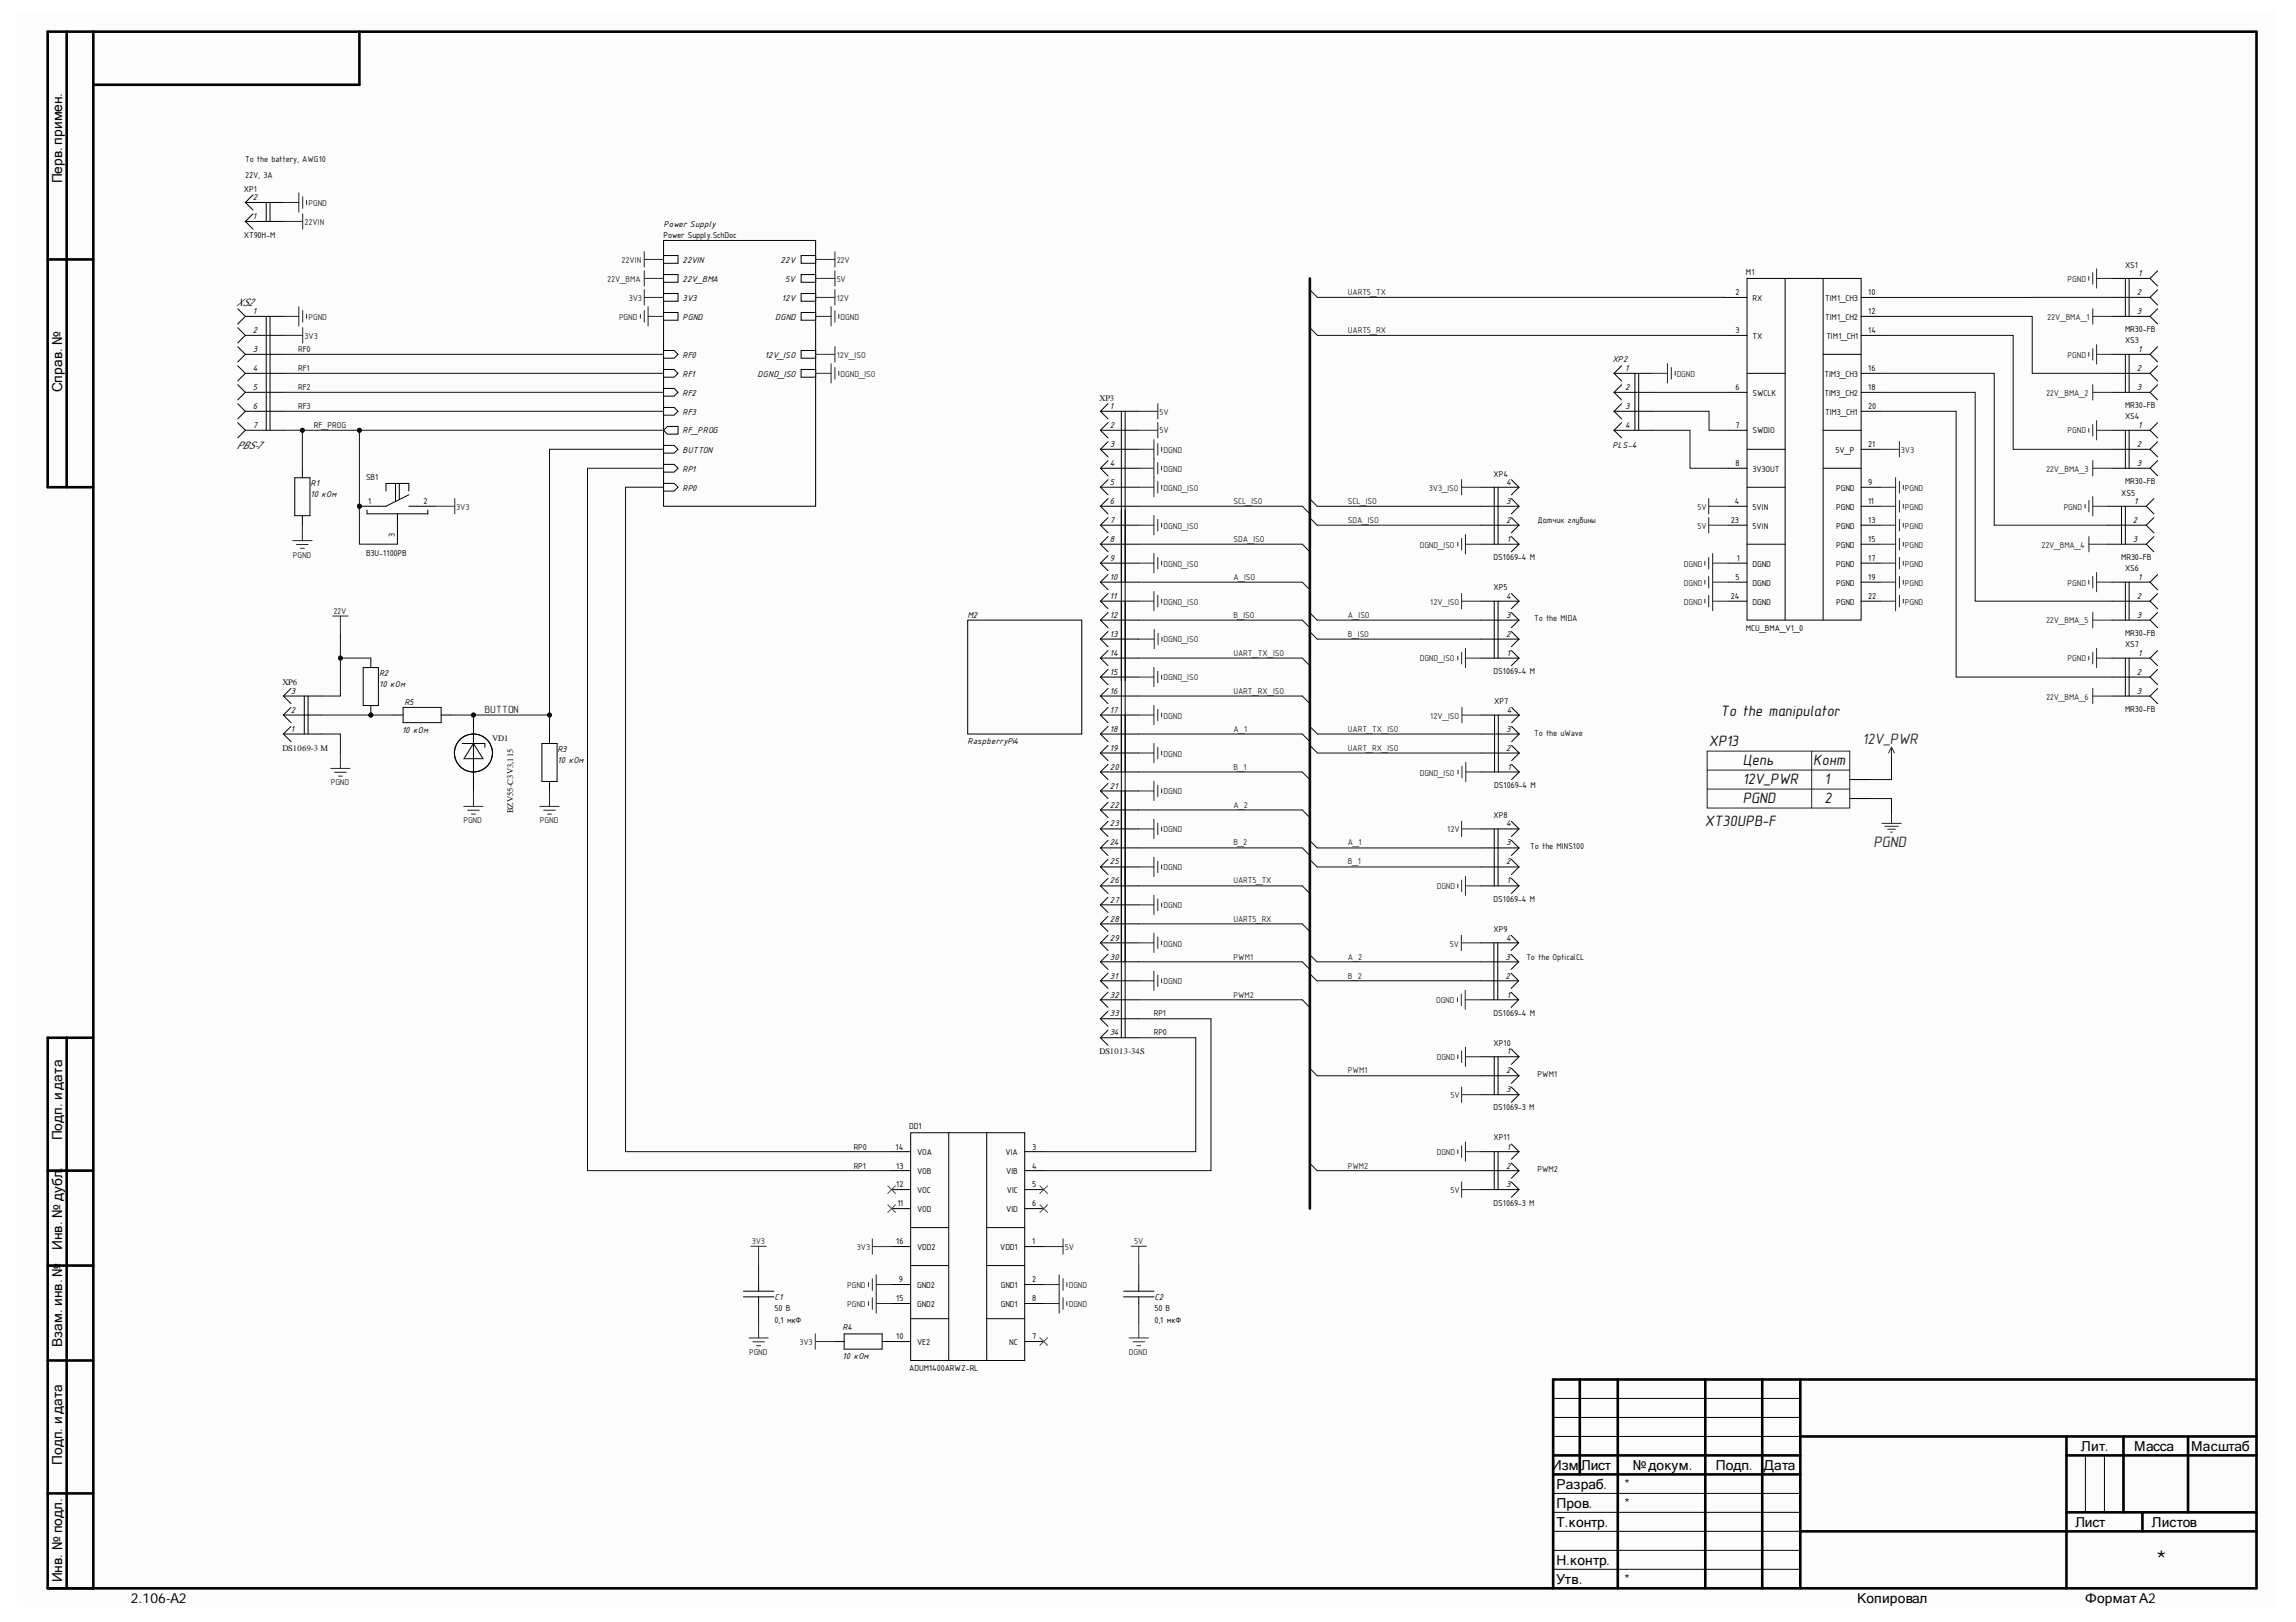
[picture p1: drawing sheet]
<svg xmlns="http://www.w3.org/2000/svg" width="297mm" height="210mm" viewBox="0 0 297 210" stroke-linecap="round" stroke-linejoin="round" font-family="sans-serif">
<defs><g id="words">
<text font-size="3.3" x="279" y="203">*</text>
<g font-size="2" fill="#0e0e0e">
<text x="222.6" y="92.7">To the manipulator</text>
<text x="221.1" y="96.6">XP13</text>
<text x="225.5" y="101.5">12V_PWR</text>
<text x="225.5" y="99">Цепь</text>
<text x="234.6" y="99">Конт</text>
<text x="236" y="101.5">1</text>
<text x="220.6" y="106.9">XT30UPB-F</text>
<text x="225.5" y="103.9">PGND</text>
<text x="236" y="103.9">2</text>
</g>
<g font-size="2" fill="#262626">
<text x="240.9" y="96.3">12V_PWR</text>
<text x="242.4" y="109.6">PGND</text>
</g>
<g font-size="1.8">
<text x="8" y="23.7" transform="rotate(-90 8 23.7)">Перв.примен.</text>
<text x="8" y="50.8" transform="rotate(-90 8 50.8)">Справ. №</text>
<text x="8" y="147.6" transform="rotate(-90 8 147.6)">Подп. и дата</text>
<text x="8" y="151.5" transform="rotate(-90 8 151.5)">.</text>
<text x="8" y="161.8" transform="rotate(-90 8 161.8)">Инв. № дубл</text>
<text x="8" y="174.4" transform="rotate(-90 8 174.4)">Взам. инв. №</text>
<text x="8" y="189.6" transform="rotate(-90 8 189.6)">Подп. и дата</text>
<text x="200.8" y="190.3">Изм.</text>
<text x="204.6" y="190.3">Лист</text>
<text x="211.3" y="190.3">№докум.</text>
<text x="222" y="190.3">Подп.</text>
<text x="228.2" y="190.3">Дата</text>
<text x="269.3" y="187.8">Лит.</text>
<text x="276.1" y="187.8">Масса</text>
<text x="283.5" y="187.8">Масштаб</text>
<text x="201.4" y="195.2">Пров.</text>
<text x="201.4" y="197.6">Т.контр.</text>
<text x="201.4" y="192.7">Разраб.</text>
<text x="210.2" y="195.2">*</text>
<text x="210.2" y="192.7">*</text>
<text x="268.5" y="197.6">Лист</text>
<text x="278.4" y="197.6">Листов</text>
<text x="201.4" y="202.5">Н.контр.</text>
<text x="8" y="204.8" transform="rotate(-90 8 204.8)">Инв. № подл.</text>
<text x="16.9" y="207.4">2.106-A2</text>
<text x="201.4" y="205">Утв.</text>
<text x="210.2" y="205">*</text>
<text x="240.3" y="207.4">Копировал</text>
<text x="269.8" y="207.4">ФорматА2</text>
</g>
<g font-size="1.4" fill="#0e0e0e">
<text x="30.6" y="39.5">XS2</text>
<text x="30.6" y="58">PBS-7</text>
</g>
<text font-size="1.4" fill="#262626" x="62.7" y="92.3">BUTTON</text>
<g font-size="1.2" fill="#0e0e0e">
<text x="31.7" y="21">To the battery, AWG10</text>
<text x="31.7" y="23">22V, 3A</text>
<text x="38.6" y="45.5">RF0</text>
<text x="38.6" y="48">RF1</text>
<text x="38.6" y="50.4">RF2</text>
<text x="38.6" y="52.9">RF3</text>
<text x="40.6" y="55.4">RF_PROG</text>
<text x="198.9" y="67.7">Датчик глубины</text>
<text x="198.5" y="80.4">To the MIDA</text>
<text x="198.5" y="95.2">To the uWave</text>
<text x="198" y="109.9">To the MINS100</text>
<text x="197.5" y="124.2">To the OpticalCL</text>
<text x="149.3" y="131.5">RP1</text>
<text x="149.3" y="134">RP0</text>
<text x="198.9" y="139.4">PWM1</text>
<text x="110.4" y="148.8">RP0</text>
<text x="110.4" y="151.2">RP1</text>
<text x="198.9" y="151.6">PWM2</text>
</g>
<g font-size="1.2">
<text x="31.5" y="24.8">XP1</text>
<text x="32.7" y="28.4">1</text>
<text x="32.7" y="25.9">2</text>
<text x="85.8" y="29.3">Power Supply</text>
<text x="31.5" y="30.8">XT90H-M</text>
<text x="85.8" y="30.8">Power Supply.SchDoc</text>
<text x="88.3" y="34">22VIN</text>
<text x="101" y="34">22V</text>
<text x="225.9" y="35.6">M1</text>
<text x="274.9" y="34.6">XS1</text>
<text x="276.6" y="35.7">1</text>
<text x="32.7" y="40.6">1</text>
<text x="88.3" y="41.4">PGND</text>
<text x="88.3" y="38.9">3V3</text>
<text x="88.3" y="36.5">22V_BMA</text>
<text x="100.3" y="41.4">DGND</text>
<text x="101.1" y="38.9">12V</text>
<text x="101.6" y="36.5">5V</text>
<text x="224.5" y="38.2">2</text>
<text x="226.7" y="38.9">RX</text>
<text x="236.1" y="38.9">TIM1_CH3</text>
<text x="236.1" y="41.4">TIM1_CH2</text>
<text x="241.7" y="38.2">10</text>
<text x="241.7" y="40.6">12</text>
<text x="276.5" y="38.2">2</text>
<text x="276.5" y="40.6">3</text>
<text x="32.7" y="43.1">2</text>
<text x="32.7" y="45.5">3</text>
<text x="32.7" y="48">4</text>
<text x="88.3" y="46.3">RF0</text>
<text x="98.9" y="46.3">12V_ISO</text>
<text x="208.6" y="46.9">XP2</text>
<text x="210.2" y="48">1</text>
<text x="224.5" y="43.1">3</text>
<text x="226.7" y="43.8">TX</text>
<text x="236.3" y="43.8">TIM1_CH1</text>
<text x="241.7" y="43.1">14</text>
<text x="241.7" y="48">16</text>
<text x="274.9" y="43">MR30-FB</text>
<text x="274.9" y="44.4">XS3</text>
<text x="276.5" y="48">2</text>
<text x="276.6" y="45.5">1</text>
<text x="32.7" y="50.4">5</text>
<text x="32.7" y="52.9">6</text>
<text x="88.3" y="48.7">RF1</text>
<text x="88.3" y="51.2">RF2</text>
<text x="88.3" y="53.6">RF3</text>
<text x="98" y="48.7">DGND_ISO</text>
<text x="143.6" y="52.9">1</text>
<text x="210.2" y="50.4">2</text>
<text x="210.2" y="52.9">3</text>
<text x="224.5" y="50.4">6</text>
<text x="226.7" y="51.2">SWCLK</text>
<text x="236" y="48.7">TIM3_CH3</text>
<text x="236" y="51.2">TIM3_CH2</text>
<text x="236.1" y="53.6">TIM3_CH1</text>
<text x="241.7" y="50.4">18</text>
<text x="241.7" y="52.9">20</text>
<text x="274.9" y="52.8">MR30-FB</text>
<text x="276.5" y="50.4">3</text>
<text x="32.7" y="55.4">7</text>
<text x="88.3" y="58.6">BUTTON</text>
<text x="88.3" y="56.1">RF_PROG</text>
<text x="143.6" y="55.4">2</text>
<text x="143.6" y="57.9">3</text>
<text x="208.6" y="58">PLS-4</text>
<text x="210.2" y="55.4">4</text>
<text x="224.5" y="55.4">7</text>
<text x="226.7" y="56.1">SWDIO</text>
<text x="237.5" y="58.6">5V_P</text>
<text x="241.7" y="57.9">21</text>
<text x="274.9" y="54.2">XS4</text>
<text x="276.5" y="57.9">2</text>
<text x="276.6" y="55.4">1</text>
<text x="40.2" y="62.9">R1</text>
<text x="40.2" y="64.4">10 кОм</text>
<text x="47.4" y="62.2">SB1</text>
<text x="47.6" y="65.2">1</text>
<text x="54.8" y="65.2">2</text>
<text x="88.3" y="61.1">RP1</text>
<text x="88.3" y="63.5">RP0</text>
<text x="143.6" y="60.3">4</text>
<text x="143.6" y="62.8">5</text>
<text x="143.6" y="65.2">6</text>
<text x="193.2" y="61.7">XP4</text>
<text x="194.8" y="65.2">3</text>
<text x="194.8" y="62.8">4</text>
<text x="224.4" y="65.2">4</text>
<text x="224.5" y="60.3">8</text>
<text x="226.7" y="66">5VIN</text>
<text x="226.7" y="61.1">3V3OUT</text>
<text x="237.6" y="63.5">PGND</text>
<text x="237.6" y="66">PGND</text>
<text x="241.7" y="62.8">9</text>
<text x="241.7" y="65.2">11</text>
<text x="274.4" y="64.1">XS5</text>
<text x="274.9" y="62.7">MR30-FB</text>
<text x="276.1" y="65.2">1</text>
<text x="276.5" y="60.3">3</text>
<text x="47.4" y="71.9">B3U-1100PB</text>
<text x="51.1" y="69.4" transform="rotate(-90 51.1 69.4)">3</text>
<text x="143.6" y="67.7">7</text>
<text x="143.6" y="70.1">8</text>
<text x="194.8" y="67.7">2</text>
<text x="194.9" y="70.1">1</text>
<text x="223.9" y="67.7">23</text>
<text x="226.7" y="68.4">5VIN</text>
<text x="237.6" y="68.4">PGND</text>
<text x="237.6" y="70.9">PGND</text>
<text x="241.7" y="67.7">13</text>
<text x="241.7" y="70.1">15</text>
<text x="275.9" y="67.7">2</text>
<text x="275.9" y="70.1">3</text>
<text x="143.6" y="72.6">9</text>
<text x="143.6" y="75">10</text>
<text x="143.6" y="77.5">11</text>
<text x="193.2" y="76.4">XP5</text>
<text x="193.2" y="72.5">DS1069-4 M</text>
<text x="194.8" y="77.5">4</text>
<text x="223.9" y="77.5">24</text>
<text x="224.5" y="75">5</text>
<text x="224.7" y="72.6">1</text>
<text x="226.7" y="73.3">DGND</text>
<text x="226.7" y="75.8">DGND</text>
<text x="237.6" y="73.3">PGND</text>
<text x="237.6" y="75.8">PGND</text>
<text x="241.7" y="77.5">22</text>
<text x="241.7" y="72.6">17</text>
<text x="241.7" y="75">19</text>
<text x="274.4" y="72.5">MR30-FB</text>
<text x="274.9" y="73.9">XS6</text>
<text x="276.5" y="77.5">2</text>
<text x="276.6" y="75">1</text>
<text x="125.2" y="79.9">M2</text>
<text x="143.6" y="79.9">12</text>
<text x="143.6" y="82.4">13</text>
<text x="194.8" y="82.4">2</text>
<text x="194.8" y="79.9">3</text>
<text x="225.9" y="81.6">MCU_BMA_V1_0</text>
<text x="226.7" y="78.2">DGND</text>
<text x="237.6" y="78.2">PGND</text>
<text x="274.9" y="82.3">MR30-FB</text>
<text x="274.9" y="83.7">XS7</text>
<text x="276.5" y="79.9">3</text>
<text x="37.6" y="89.8">3</text>
<text x="49" y="87.4">R2</text>
<text x="49" y="89">10 кОм</text>
<text x="143.6" y="84.9">14</text>
<text x="143.6" y="87.4">15</text>
<text x="143.6" y="89.8">16</text>
<text x="193.2" y="87.2">DS1069-4 M</text>
<text x="194.9" y="84.9">1</text>
<text x="276.5" y="87.4">2</text>
<text x="276.5" y="89.8">3</text>
<text x="276.6" y="84.9">1</text>
<text x="37.6" y="94.7">1</text>
<text x="37.6" y="92.3">2</text>
<text x="52" y="94.9">10 кОм</text>
<text x="52.3" y="91.2">R5</text>
<text x="143.6" y="92.3">17</text>
<text x="143.6" y="94.7">18</text>
<text x="193.3" y="91.2">XP7</text>
<text x="194.8" y="94.7">3</text>
<text x="194.9" y="92.3">4</text>
<text x="274.9" y="92.2">MR30-FB</text>
<text x="72.1" y="97.3">R3</text>
<text x="72.1" y="98.8">10 кОм</text>
<text x="125.2" y="96.2">RaspberryPi4</text>
<text x="143.6" y="97.2">19</text>
<text x="143.6" y="99.6">20</text>
<text x="193.3" y="102">DS1069-4 M</text>
<text x="194.8" y="97.2">2</text>
<text x="195" y="99.6">1</text>
<text x="143.6" y="102.1">21</text>
<text x="143.6" y="104.5">22</text>
<text x="143.6" y="107">23</text>
<text x="193.2" y="105.9">XP8</text>
<text x="194.8" y="107">4</text>
<text x="143.6" y="109.4">24</text>
<text x="143.6" y="111.9">25</text>
<text x="194.8" y="111.9">2</text>
<text x="194.8" y="109.4">3</text>
<text x="143.6" y="114.3">26</text>
<text x="143.6" y="116.8">27</text>
<text x="143.6" y="119.3">28</text>
<text x="193.2" y="116.7">DS1069-4 M</text>
<text x="194.9" y="114.3">1</text>
<text x="143.6" y="121.7">29</text>
<text x="143.6" y="124.2">30</text>
<text x="193.2" y="120.6">XP9</text>
<text x="194.8" y="124.2">3</text>
<text x="194.8" y="121.7">4</text>
<text x="143.6" y="126.6">31</text>
<text x="143.6" y="129.1">32</text>
<text x="143.6" y="131.5">33</text>
<text x="193.2" y="131.5">DS1069-4 M</text>
<text x="194.8" y="126.6">2</text>
<text x="194.9" y="129.1">1</text>
<text x="143.6" y="134">34</text>
<text x="193.2" y="135.3">XP10</text>
<text x="194.9" y="136.4">1</text>
<text x="193.2" y="143.7">DS1069-3 M</text>
<text x="194.8" y="138.9">2</text>
<text x="194.8" y="141.3">3</text>
<text x="115.9" y="148.8">14</text>
<text x="117.6" y="146.2">DD1</text>
<text x="118.6" y="149.4">VOA</text>
<text x="130.1" y="149.4">VIA</text>
<text x="133.5" y="148.8">3</text>
<text x="193.2" y="147.6">XP11</text>
<text x="194.9" y="148.8">1</text>
<text x="115.9" y="153.7">12</text>
<text x="115.9" y="151.2">13</text>
<text x="118.6" y="154.4">VOC</text>
<text x="118.6" y="152">VOB</text>
<text x="130.2" y="152">VIB</text>
<text x="130.2" y="154.4">VIC</text>
<text x="133.5" y="151.2">4</text>
<text x="133.5" y="153.7">5</text>
<text x="194.8" y="151.2">2</text>
<text x="194.8" y="153.7">3</text>
<text x="115.9" y="161">16</text>
<text x="116.1" y="156.1">11</text>
<text x="118.6" y="156.9">VOD</text>
<text x="118.6" y="161.8">VDD2</text>
<text x="129.4" y="161.8">VDD1</text>
<text x="130.2" y="156.9">VID</text>
<text x="133.5" y="161">1</text>
<text x="133.5" y="156.1">6</text>
<text x="193.2" y="156">DS1069-3 M</text>
<text x="116.3" y="165.9">9</text>
<text x="118.6" y="166.7">GND2</text>
<text x="129.5" y="166.7">GND1</text>
<text x="133.5" y="165.9">2</text>
<text x="100.2" y="169.6">50 В</text>
<text x="100.2" y="171.2">0,1 мкФ</text>
<text x="100.2" y="168.2">C1</text>
<text x="109" y="172.2">R4</text>
<text x="115.9" y="173.3">10</text>
<text x="115.9" y="168.4">15</text>
<text x="118.6" y="169.1">GND2</text>
<text x="129.5" y="169.1">GND1</text>
<text x="133.5" y="173.3">7</text>
<text x="133.5" y="168.4">8</text>
<text x="149.3" y="169.6">50 В</text>
<text x="149.3" y="171.2">0,1 мкФ</text>
<text x="149.3" y="168.2">C2</text>
<text x="109" y="175.9">10 кОм</text>
<text x="117.6" y="177.4">ADUM1400ARWZ-RL</text>
<text x="118.6" y="174">VE2</text>
<text x="130.6" y="174">NC</text>
</g>
<g font-size="1.2" fill="#262626">
<text x="39.4" y="29.1">22VIN</text>
<text x="39.9" y="26.6">PGND</text>
<text x="80.4" y="34">22VIN</text>
<text x="108.2" y="34">22V</text>
<text x="39.9" y="41.4">PGND</text>
<text x="78.6" y="36.5">22V_BMA</text>
<text x="80.1" y="41.4">PGND</text>
<text x="81.4" y="38.9">3V3</text>
<text x="108.2" y="36.5">5V</text>
<text x="108.2" y="38.9">12V</text>
<text x="108.8" y="41.4">DGND</text>
<text x="174.4" y="38.2">UART5_TX</text>
<text x="264.9" y="41.4">22V_BMA_1</text>
<text x="267.5" y="36.5">PGND</text>
<text x="39.4" y="43.8">3V3</text>
<text x="108.2" y="46.3">12V_ISO</text>
<text x="174.4" y="43.1">UART5_RX</text>
<text x="267.5" y="46.3">PGND</text>
<text x="108.8" y="48.7">DGND_ISO</text>
<text x="150" y="53.6">5V</text>
<text x="216.9" y="48.7">DGND</text>
<text x="264.7" y="51.2">22V_BMA_2</text>
<text x="150" y="56.1">5V</text>
<text x="150.5" y="58.6">DGND</text>
<text x="267.5" y="56.1">PGND</text>
<text x="150.5" y="61.1">DGND</text>
<text x="150.5" y="63.5">DGND_ISO</text>
<text x="159.6" y="65.2">SCL_ISO</text>
<text x="174.4" y="65.2">SCL_ISO</text>
<text x="184.9" y="63.5">3V3_ISO</text>
<text x="219.6" y="66">5V</text>
<text x="246.4" y="66">PGND</text>
<text x="246.4" y="63.5">PGND</text>
<text x="264.7" y="61.1">22V_BMA_3</text>
<text x="267" y="66">PGND</text>
<text x="150.5" y="68.4">DGND_ISO</text>
<text x="159.6" y="70.1">SDA_ISO</text>
<text x="174.4" y="67.7">SDA_ISO</text>
<text x="183.7" y="70.9">DGND_ISO</text>
<text x="219.6" y="68.4">5V</text>
<text x="246.4" y="70.9">PGND</text>
<text x="246.4" y="68.4">PGND</text>
<text x="264.1" y="70.9">22V_BMA_4</text>
<text x="37.9" y="72.1">PGND</text>
<text x="150.5" y="73.3">DGND_ISO</text>
<text x="159.6" y="75">A_ISO</text>
<text x="217.8" y="75.8">DGND</text>
<text x="217.8" y="73.3">DGND</text>
<text x="246.4" y="75.8">PGND</text>
<text x="246.4" y="73.3">PGND</text>
<text x="267.5" y="75.8">PGND</text>
<text x="43.1" y="79.4">22V</text>
<text x="150.5" y="78.2">DGND_ISO</text>
<text x="150.5" y="83.1">DGND_ISO</text>
<text x="159.6" y="79.9">B_ISO</text>
<text x="174.4" y="82.4">B_ISO</text>
<text x="174.4" y="79.9">A_ISO</text>
<text x="185" y="78.2">12V_ISO</text>
<text x="217.8" y="78.2">DGND</text>
<text x="246.4" y="78.2">PGND</text>
<text x="264.7" y="80.7">22V_BMA_5</text>
<text x="150.5" y="88">DGND_ISO</text>
<text x="159.6" y="89.8">UART_RX_ISO</text>
<text x="159.6" y="84.9">UART_TX_ISO</text>
<text x="183.7" y="85.6">DGND_ISO</text>
<text x="267.5" y="85.6">PGND</text>
<text x="150.5" y="93">DGND</text>
<text x="159.6" y="94.7">A_1</text>
<text x="174.4" y="94.7">UART_TX_ISO</text>
<text x="185" y="93">12V_ISO</text>
<text x="264.7" y="90.6">22V_BMA_6</text>
<text x="42.8" y="101.6">PGND</text>
<text x="150.5" y="97.9">DGND</text>
<text x="159.6" y="99.6">B_1</text>
<text x="174.4" y="97.2">UART_RX_ISO</text>
<text x="183.7" y="100.4">DGND_ISO</text>
<text x="60" y="106.5">PGND</text>
<text x="69.9" y="106.5">PGND</text>
<text x="150.5" y="102.8">DGND</text>
<text x="150.5" y="107.7">DGND</text>
<text x="159.6" y="104.5">A_2</text>
<text x="187.2" y="107.7">12V</text>
<text x="150.5" y="112.6">DGND</text>
<text x="159.6" y="109.4">B_2</text>
<text x="174.4" y="109.4">A_1</text>
<text x="174.4" y="111.9">B_1</text>
<text x="150.5" y="117.5">DGND</text>
<text x="159.6" y="114.3">UART5_TX</text>
<text x="159.6" y="119.3">UART5_RX</text>
<text x="150.5" y="122.5">DGND</text>
<text x="159.6" y="124.2">PWM1</text>
<text x="174.4" y="124.2">A_2</text>
<text x="187.6" y="122.5">5V</text>
<text x="150.5" y="127.4">DGND</text>
<text x="159.6" y="129.1">PWM2</text>
<text x="174.4" y="126.6">B_2</text>
<text x="185.9" y="137.2">DGND</text>
<text x="174.4" y="138.9">PWM1</text>
<text x="187.7" y="142.1">5V</text>
<text x="185.9" y="149.4">DGND</text>
<text x="174.4" y="151.2">PWM2</text>
<text x="187.7" y="154.4">5V</text>
<text x="137.8" y="161.8">5V</text>
<text x="109.6" y="166.7">PGND</text>
<text x="138.3" y="166.7">DGND</text>
<text x="109.6" y="169.1">PGND</text>
<text x="138.3" y="169.1">DGND</text>
<text x="96.9" y="175.3">PGND</text>
</g>
<g font-size="1.2" fill="#2e2e2e">
<text x="245.9" y="58.6">3V3</text>
<text x="59" y="66">3V3</text>
<text x="185.9" y="115.1">DGND</text>
<text x="185.8" y="129.8">DGND</text>
<text x="97.3" y="161">3V3</text>
<text x="110.9" y="161.8">3V3</text>
<text x="146.7" y="161">5V</text>
<text x="103.4" y="174">3V3</text>
<text x="146" y="175.3">DGND</text>
</g>
<g font-size="1.1" fill="#0e0e0e">
<text x="142.2" y="51.9">XP3</text>
<text x="36.5" y="88.7">XP6</text>
<text x="63.7" y="95.9">VD1</text>
<text x="36.5" y="97.2">DS1069-3 M</text>
<text x="66.4" y="105.3" transform="rotate(-90 66.4 105.3)">BZV55-C3V3,115</text>
<text x="142.2" y="136.4">DS1013-34S</text>
</g>
</g></defs>
<g fill="#fcfcfc">
<path d="M2.2 1.6h292.2v206.4h-292.2z" fill-rule="evenodd"/>
<path d="M2.2 1.6h292.2v206.4h-292.2z" fill-rule="evenodd"/>
</g>
<g fill="none" stroke="#000" stroke-width=".34">
<path d="M8.6 4.1v59M12.1 4.1v201.4M46.5 4.1v6.9h-34.4M6.2 33.6h5.9M12.1 63.1h-5.9v-59h285.7v201.4h-285.7v-71.2h5.9M8.6 134.3v71.2M6.2 151.5h5.9M6.2 163.8h5.9M6.2 176.1h5.9M204.4 178.5v12.3M209.3 178.5v27M220.6 178.5v27"/>
<path d="M228 178.5v27M232.9 178.5v27M291.9 178.5h-91v27M6.2 193.3h5.9M200.9 188.3h32M200.9 190.8h32M232.9 185.9h59M232.9 198.2h59M267.3 188.3h24.6M267.3 185.9v19.6M267.3 195.7h24.6M274.7 185.9v9.8"/>
<path d="M277.2 195.7v2.5M283.1 185.9v9.8"/>
</g>
<path d="M85.8 31.1h19.7v34.4h-19.7zM200.9 198.2h32M200.9 195.7h32M200.9 193.3h32M200.9 185.9h32M200.9 183.4h32M200.9 181h32M269.8 188.3v7.4M272.3 188.3v7.4M200.9 203.1h32M200.9 200.6h32" fill="none" stroke="#000" stroke-width=".13"/>
<path d="M85.8 33.1h1.9v1h-1.9z" fill-rule="evenodd" fill="#fefefe"/>
<path d="M85.8 33.1h1.9v1h-1.9z" fill="none" stroke="#000" stroke-width=".13"/>
<path d="M103.6 33.1h1.9v1h-1.9z" fill-rule="evenodd" fill="#fefefe"/>
<path d="M103.6 33.1h1.9v1h-1.9z" fill="none" stroke="#000" stroke-width=".13"/>
<path d="M85.8 40.4h1.9v1h-1.9z" fill-rule="evenodd" fill="#fefefe"/>
<path d="M85.8 40.4h1.9v1h-1.9z" fill="none" stroke="#000" stroke-width=".13"/>
<path d="M103.6 40.4h1.9v1h-1.9z" fill-rule="evenodd" fill="#fefefe"/>
<path d="M103.6 40.4h1.9v1h-1.9z" fill="none" stroke="#000" stroke-width=".13"/>
<path d="M103.6 47.8h1.9v1h-1.9z" fill-rule="evenodd" fill="#fefefe"/>
<path d="M103.6 47.8h1.9v1h-1.9z" fill="none" stroke="#000" stroke-width=".13"/>
<path d="M103.6 38h1.9v1h-1.9z" fill-rule="evenodd" fill="#fefefe"/>
<path d="M103.6 38h1.9v1h-1.9z" fill="none" stroke="#000" stroke-width=".13"/>
<path d="M103.6 35.5h1.9v1h-1.9z" fill-rule="evenodd" fill="#fefefe"/>
<path d="M103.6 35.5h1.9v1h-1.9z" fill="none" stroke="#000" stroke-width=".13"/>
<path d="M103.6 45.4h1.9v1h-1.9z" fill-rule="evenodd" fill="#fefefe"/>
<path d="M103.6 45.4h1.9v1h-1.9z" fill="none" stroke="#000" stroke-width=".13"/>
<path d="M85.8 47.8h1.4l.5 .5-.5 .5h-1.4z" fill-rule="evenodd" fill="#fefefe"/>
<path d="M85.8 47.8h1.4l.5 .5-.5 .5h-1.4z" fill="none" stroke="#000" stroke-width=".13"/>
<path d="M85.8 50.3h1.4l.5 .5-.5 .5h-1.4z" fill-rule="evenodd" fill="#fefefe"/>
<path d="M85.8 50.3h1.4l.5 .5-.5 .5h-1.4z" fill="none" stroke="#000" stroke-width=".13"/>
<path d="M85.8 52.7h1.4l.5 .5-.5 .5h-1.4z" fill-rule="evenodd" fill="#fefefe"/>
<path d="M85.8 52.7h1.4l.5 .5-.5 .5h-1.4z" fill="none" stroke="#000" stroke-width=".13"/>
<path d="M85.8 57.6h1.4l.5 .5-.5 .5h-1.4z" fill-rule="evenodd" fill="#fefefe"/>
<path d="M85.8 57.6h1.4l.5 .5-.5 .5h-1.4z" fill="none" stroke="#000" stroke-width=".13"/>
<path d="M85.8 60.1h1.4l.5 .5-.5 .5h-1.4z" fill-rule="evenodd" fill="#fefefe"/>
<path d="M85.8 60.1h1.4l.5 .5-.5 .5h-1.4z" fill="none" stroke="#000" stroke-width=".13"/>
<path d="M85.8 62.6h1.4l.5 .5-.5 .5h-1.4z" fill-rule="evenodd" fill="#fefefe"/>
<path d="M85.8 62.6h1.4l.5 .5-.5 .5h-1.4z" fill="none" stroke="#000" stroke-width=".13"/>
<path d="M85.8 38h1.9v1h-1.9z" fill-rule="evenodd" fill="#fefefe"/>
<path d="M85.8 38h1.9v1h-1.9z" fill="none" stroke="#000" stroke-width=".13"/>
<path d="M85.8 45.4h1.4l.5 .5-.5 .5h-1.4z" fill-rule="evenodd" fill="#fefefe"/>
<path d="M85.8 45.4h1.4l.5 .5-.5 .5h-1.4z" fill="none" stroke="#000" stroke-width=".13"/>
<path d="M85.8 35.5h1.9v1h-1.9z" fill-rule="evenodd" fill="#fefefe"/>
<path d="M85.8 35.5h1.9v1h-1.9z" fill="none" stroke="#000" stroke-width=".13"/>
<path d="M85.8 55.7l.5-.5h1.4v1h-1.4z" fill-rule="evenodd" fill="#fefefe"/>
<g fill="none" stroke="#000" stroke-width=".13">
<path d="M30.8 40l.9 .9M31.7 28.7h5M31.7 26.2h5M31.7 28.7l1 .9M31.7 26.2l1 1M32.7 27.7l-1 1M32.7 25.2l-1 1M34.4 26.2v2.5M34.9 26.2v2.5M223.6 38.5h2.4M226 36h14.8v44.2h-14.8zM230.9 36v44.2"/>
<path d="M235.9 36v44.2M240.8 38.5h2.4M273.2 38.5h5M273.2 36h5M275 36v4.9M275.4 36v4.9M278.2 38.5l.9 1M278.2 36l.9 1M279.1 35.1l-.9 .9M279.1 37.5l-.9 1M279.1 40l-.9 .9M30.8 42.4l.9 1"/>
<path d="M30.8 44.9l.9 1M30.8 47.3l.9 1M30.8 49.8l.9 1M30.8 52.2l.9 1M30.8 54.7l.9 1M31.7 43.4h5M31.7 48.3h5M31.7 50.8h5M31.7 55.7h5M31.7 45.9h5M31.7 40.9h5M31.7 53.2h5"/>
<path d="M31.7 43.4l-.9 1M31.7 40.9l-.9 1M31.7 45.9l-.9 .9M31.7 48.3l-.9 1M31.7 53.2l-.9 1M31.7 50.8l-.9 1M31.7 55.7l-.9 1M34.4 40.9v14.8M34.9 40.9v14.8M85.8 55.7l.5-.5h1.4v1h-1.4zM142.4 55.7h4.9M142.4 58.1h4.9"/>
<path d="M142.4 53.2h4.9M142.4 55.7l.9 1M142.4 53.2l.9 1M142.4 58.1l.9 1M143.3 52.2l-.9 1M143.3 54.7l-.9 1M143.3 57.2l-.9 .9M143.3 59.6l-.9 1M145.1 53.2v81.1M145.6 53.2v81.1M208.8 48.3h4.9M208.8 50.8h4.9"/>
<path d="M208.8 55.7h4.9M208.8 53.2h4.9M208.8 50.8l1 1M208.8 48.3l1 1M208.8 53.2l1 1M208.8 55.7l1 1M209.8 47.3l-1 1M209.8 49.8l-1 1M209.8 52.2l-1 1M209.8 54.7l-1 1M211.5 48.3v7.4M212 48.3v7.4"/>
<path d="M223.6 43.4h2.4M223.6 50.8h2.4M223.6 55.7h2.4M226 48.3h4.9M226 58.1h4.9M235.9 55.7h4.9M235.9 45.9h4.9M240.8 43.4h2.4M240.8 48.3h2.4M240.8 50.8h2.4M240.8 58.1h2.4M240.8 40.9h2.4"/>
<path d="M240.8 53.2h2.4M273.2 48.3h5M273.2 50.8h5M273.2 55.7h5M273.2 58.1h5M273.2 45.9h5M273.2 40.9h5M275 45.9v4.9M275 55.7v4.9M275.4 45.9v4.9M275.4 55.7v4.9M278.2 40.9l.9 1"/>
<path d="M278.2 48.3l.9 1M278.2 45.9l.9 .9M278.2 50.8l.9 1M278.2 58.1l.9 1M278.2 55.7l.9 1M279.1 44.9l-.9 1M279.1 47.3l-.9 1M279.1 49.8l-.9 1M279.1 54.7l-.9 1M279.1 57.2l-.9 .9M279.1 59.6l-.9 1M38.1 61.8h2v4.9h-2z"/>
<path d="M39.1 60.6v1.2M39.1 66.7v1.3M142.4 72.9h4.9M142.4 65.5h4.9M142.4 68h4.9M142.4 77.8h4.9M142.4 75.3h4.9M142.4 60.6h4.9M142.4 63.1h4.9M142.4 70.4h4.9M142.4 60.6l.9 1M142.4 65.5l.9 1"/>
<path d="M142.4 63.1l.9 .9M142.4 68l.9 .9M142.4 70.4l.9 1M142.4 75.3l.9 1M142.4 72.9l.9 1M142.4 77.8l.9 1M143.3 62.1l-.9 1M143.3 64.5l-.9 1M143.3 67l-.9 1M143.3 69.4l-.9 1M143.3 71.9l-.9 1M143.3 74.4l-.9 .9"/>
<path d="M143.3 76.8l-.9 1M143.3 79.3l-.9 .9M191.6 65.5h4.9M191.6 68h4.9M191.6 77.8h4.9M191.6 70.4h4.9M191.6 63.1h4.9M193.3 63.1v7.3M193.3 77.8v7.4M193.8 63.1v7.3M193.8 77.8v7.4M195.5 79.3l1 .9"/>
<path d="M195.5 76.8l1 1M195.5 69.4l1 1M195.5 67l1 1M195.5 64.5l1 1M195.5 62.1l1 1M196.5 65.5l-1 1M196.5 68l-1 .9M196.5 77.8l-1 1M196.5 70.4l-1 1M196.5 63.1l-1 .9M223.6 72.9h2.4M223.6 65.5h2.4"/>
<path d="M223.6 68h2.4M223.6 77.8h2.4M223.6 75.3h2.4M223.6 60.6h2.4M226 70.4h4.9M226 63.1h4.9M235.9 60.6h4.9M240.8 72.9h2.4M240.8 65.5h2.4M240.8 68h2.4M240.8 77.8h2.4M240.8 70.4h2.4"/>
<path d="M240.8 75.3h2.4M240.8 63.1h2.4M272.7 65.5h5M272.7 68h5M272.7 70.4h5M273.2 77.8h5M273.2 75.3h5M273.2 60.6h5M274.5 65.5v4.9M275 65.5v4.9M275 75.3v4.9M275.4 75.3v4.9"/>
<path d="M277.7 68l1 .9M277.7 65.5l1 1M277.7 70.4l1 1M278.2 60.6l.9 1M278.2 77.8l.9 1M278.2 75.3l.9 1M278.7 64.5l-1 1M278.7 67l-1 1M278.7 69.4l-1 1M279.1 74.4l-.9 .9M279.1 76.8l-.9 1M279.1 79.3l-.9 .9"/>
<path d="M125.2 80.2h14.7v14.8h-14.7zM142.4 99.9h4.9M142.4 97.4h4.9M142.4 95h4.9M142.4 92.5h4.9M142.4 85.2h4.9M142.4 82.7h4.9M142.4 80.2h4.9M142.4 87.6h4.9M142.4 90.1h4.9M142.4 80.2l.9 1M142.4 82.7l.9 1"/>
<path d="M142.4 85.2l.9 .9M142.4 90.1l.9 1M142.4 87.6l.9 1M142.4 92.5l.9 1M142.4 95l.9 1M142.4 99.9l.9 1M142.4 97.4l.9 1M143.3 81.7l-.9 1M143.3 84.2l-.9 1M143.3 86.6l-.9 1M143.3 89.1l-.9 1M143.3 91.5l-.9 1"/>
<path d="M143.3 94l-.9 1M143.3 96.5l-.9 .9M143.3 98.9l-.9 1M191.6 85.2h4.9M191.6 82.7h4.9M191.6 80.2h4.9M191.6 99.9h4.9M191.6 97.5h4.9M191.6 95h4.9M191.6 92.5h4.9M193.4 92.5v7.4M193.8 92.5v7.4"/>
<path d="M195.5 84.2l1 1M195.5 81.7l1 1M195.6 98.9l.9 1M195.6 96.5l.9 1M195.6 94l.9 1M195.6 91.5l.9 1M196.5 82.7l-1 1M196.5 85.2l-1 1M196.5 80.2l-1 1M196.5 97.5l-.9 .9M196.5 99.9l-.9 1M196.5 95l-.9 1"/>
<path d="M196.5 92.5l-.9 1M273.2 85.2h5M273.2 80.2h5M273.2 87.6h5M273.2 90.1h5M275 85.2v4.9M275.4 85.2v4.9M278.2 80.2l.9 1M278.2 87.6l.9 1M278.2 85.2l.9 1M278.2 90.1l.9 1M279.1 84.2l-.9 1"/>
<path d="M279.1 86.6l-.9 1M279.1 89.1l-.9 1M142.4 114.6h4.9M142.4 112.2h4.9M142.4 109.7h4.9M142.4 107.3h4.9M142.4 102.4h4.9M142.4 104.8h4.9M142.4 117.1h4.9M142.4 119.6h4.9M142.4 104.8l.9 1M142.4 102.4l.9 .9"/>
<path d="M142.4 107.3l.9 1M142.4 109.7l.9 1M142.4 114.6l.9 1M142.4 112.2l.9 1M142.4 117.1l.9 1M142.4 119.6l.9 .9M143.3 101.4l-.9 1M143.3 103.8l-.9 1M143.3 106.3l-.9 1M143.3 108.7l-.9 1M143.3 111.2l-.9 1M143.3 113.7l-.9 .9"/>
<path d="M143.3 116.1l-.9 1M143.3 118.6l-.9 1M191.6 114.6h4.9M191.6 112.2h4.9M191.6 109.7h4.9M191.6 107.3h4.9M193.3 107.3v7.3M193.8 107.3v7.3M195.5 113.7l1 .9M195.5 111.2l1 1M195.5 108.7l1 1M195.5 106.3l1 1"/>
<path d="M196.5 112.2l-1 1M196.5 114.6l-1 1M196.5 109.7l-1 1M196.5 107.3l-1 1M142.4 129.4h4.9M142.4 126.9h4.9M142.4 122h4.9M142.4 124.5h4.9M142.4 124.5l.9 1M142.4 122l.9 1M142.4 131.8h4.9M142.4 134.3h4.9"/>
<path d="M142.4 126.9l.9 1M142.4 129.4l.9 1M142.4 134.3l.9 1M142.4 131.8l.9 1M143.3 121l-.9 1M143.3 123.5l-.9 1M143.3 125.9l-.9 1M143.3 128.4l-.9 1M143.3 130.9l-.9 .9M143.3 133.3l-.9 1M191.6 129.4h4.9M191.6 126.9h4.9"/>
<path d="M191.6 124.5h4.9M191.6 122h4.9M191.6 136.8h4.9M191.6 139.2h4.9M193.3 122v7.4M193.3 136.8v4.9M193.8 122v7.4M193.8 136.8v4.9M195.5 128.4l1 1M195.5 125.9l1 1M195.5 123.5l1 1M195.5 121l1 1"/>
<path d="M195.5 138.2l1 1M195.5 135.8l1 1M196.5 126.9l-1 1M196.5 129.4l-1 1M196.5 124.5l-1 1M196.5 122l-1 1M196.5 136.8l-1 .9M196.5 139.2l-1 1M115.4 149h2.4M115.4 151.5h2.4M115.4 153.9h2.4M115.4 156.4h2.4"/>
<path d="M117.8 146.6h14.8v29.5h-14.8zM117.8 158.9h4.9M122.7 146.6v29.5M127.7 158.9h4.9M127.7 146.6v29.5M132.6 149h2.4M132.6 151.5h2.4M132.6 153.9h2.4M132.6 156.4h2.4M191.6 141.7h4.9M191.6 149h4.9M191.6 151.5h4.9"/>
<path d="M191.6 153.9h4.9M193.3 149v4.9M193.8 149v4.9M195.5 140.7l1 1M195.5 150.5l1 1M195.5 148.1l1 .9M195.5 153l1 .9M196.5 141.7l-1 .9M196.5 149l-1 1M196.5 151.5l-1 1M196.5 153.9l-1 1M96.2 167.8h3.9"/>
<path d="M96.2 167.1h3.9M98.1 166.2v.9M98.1 167.8v.9M108 173.6h1.2M109.2 172.6h4.9v2h-4.9zM114.1 173.6h3.7M115.4 161.3h2.4M115.4 166.2h2.4M115.4 168.7h2.4M117.8 163.8h4.9M117.8 170.7h4.9M127.7 163.8h4.9"/>
<path d="M127.7 170.7h4.9M132.6 161.3h2.4M132.6 166.2h2.4M132.6 173.6h2.4M132.6 168.7h2.4M145.4 167.8h3.9M145.4 167.1h3.9M147.3 166.2v.9M147.3 167.8v.9"/>
</g>
<g fill="none" stroke="#262626" stroke-width=".13">
<path d="M36.7 26.2h2M36.7 28.7h2.5M38.7 25v2.5M38.7 39.7v2.5M39.2 25.5v1.5M39.2 27.7v2M39.7 26v.4M83.3 32.6v2M83.3 37.5v2M83.3 38.5h2.5M83.3 33.6h2.5M83.8 39.7v2.5"/>
<path d="M105.5 36h2.5M105.5 38.5h2.5M105.5 33.6h2.5M107.5 39.7v2.5M108 32.6v2M108 35v2M108 37.5v2M270.2 35.8v.5M270.7 35.3v1.5M270.7 40v1.9M271.2 36h2M271.2 34.8v2.5"/>
<path d="M36.7 40.9h2M36.7 43.4h2.5M39.2 40.2v1.5M39.2 42.4v2M39.7 40.7v.5M82.8 40.7v.5M83.3 40.2v1.5M83.8 40.9h2M105.5 40.9h2M105.5 48.3h2M105.5 45.9h2.5M107.5 47.1v2.5"/>
<path d="M108 40.2v1.5M108 44.9v2M108 47.6v1.5M108.5 40.7v.5M108.5 48.1v.5M147.3 55.7h2.5M147.3 58.1h2M147.3 53.2h2.5M149.3 56.9v7.4M149.8 52.2v2M149.8 54.7v2M149.8 57.4v1.5"/>
<path d="M149.8 59.8v1.5M150.3 57.9v.5M213.7 48.3h2M215.7 47.1v2.5M216.2 47.6v1.5M216.7 48.1v.5M270.2 45.6v.5M270.2 55.4v.5M270.7 40.9h2.5M270.7 45.1v1.5M270.7 49.8v2M270.7 54.9v1.5"/>
<path d="M270.7 59.6v2M270.7 50.8h2.5M271.2 45.9h2M271.2 44.6v2.5M271.2 54.4v2.5M271.2 55.7h2M37.9 70h2.5M38.4 70.5h1.5M38.9 71h.5M39.1 68v2M147.3 77.8h2M147.3 72.9h2"/>
<path d="M147.3 68h2M147.3 60.6h2M147.3 63.1h2M149.3 66.7v2.5M149.3 71.6v2.5M149.3 76.5v2.5M149.8 62.3v1.5M149.8 67.2v1.5M149.8 72.1v1.5M149.8 77v1.5M150.3 60.3v.5M150.3 62.8v.5"/>
<path d="M150.3 67.7v.5M150.3 72.6v.5M150.3 77.5v.5M188.6 70.2v.5M189.1 77.8h2.5M189.1 63.1h2.5M189.1 62.1v1.9M189.1 69.7v1.5M189.1 76.8v2M189.6 70.4h2M189.6 69.2v2.5M220.6 72.6v.5"/>
<path d="M220.6 75.1v.5M220.6 77.5v.5M221.1 64.5v2M221.1 67v2M221.1 72.1v1.5M221.1 74.6v1.5M221.1 77v1.5M221.1 68h2.5M221.1 65.5h2.5M221.6 71.6v7.4M221.6 77.8h2M221.6 75.3h2"/>
<path d="M221.6 72.9h2M243.2 77.8h2M243.2 75.3h2M243.2 72.9h2M243.2 68h2M243.2 65.5h2M243.2 70.4h2M243.2 63.1h2M245.2 61.8v17.2M245.7 62.3v1.5M245.7 64.8v1.5M245.7 67.2v1.5"/>
<path d="M245.7 69.7v1.5M245.7 72.1v1.5M245.7 74.6v1.5M245.7 77v1.5M246.2 62.8v.5M246.2 65.3v.5M246.2 67.7v.5M246.2 70.2v.5M246.2 72.6v.5M246.2 75.1v.5M246.2 77.5v.5M269.8 65.3v.5"/>
<path d="M270.2 75.1v.5M270.2 70.4h2.5M270.2 64.8v1.5M270.2 69.4v2M270.7 65.5h2M270.7 64.3v2.5M270.7 74.6v1.5M270.7 79.3v2M270.7 60.6h2.5M271.2 75.3h2M271.2 74.1v2.5M147.3 92.5h2"/>
<path d="M147.3 97.4h2M147.3 87.6h2M147.3 82.7h2M149.3 86.4v2.5M149.3 91.3v2.5M149.3 96.2v2.5M149.3 81.5v2.5M149.8 86.9v1.5M149.8 91.8v1.5M149.8 96.7v1.5M149.8 82v1.5M150.3 87.4v.5"/>
<path d="M150.3 92.3v.5M150.3 97.2v.5M150.3 82.5v.5M188.6 84.9v.5M188.6 99.7v.5M189.1 84.4v1.5M189.1 91.5v2M189.1 99.2v1.5M189.1 92.5h2.5M189.6 83.9v2.5M189.6 85.2h2M189.6 98.7v2.5"/>
<path d="M189.6 99.9h2M270.2 84.9v.5M270.7 84.4v1.5M270.7 89.1v2M270.7 80.2h2.5M270.7 90.1h2.5M271.2 85.2h2M271.2 83.9v2.5M147.3 107.3h2M147.3 102.4h2M147.3 112.2h2M147.3 117.1h2"/>
<path d="M149.3 101.1v2.5M149.3 106v2.5M149.3 110.9v2.5M149.3 115.9v2.4M149.8 101.6v1.5M149.8 106.5v1.5M149.8 111.4v1.5M149.8 116.3v1.5M150.3 102.1v.5M150.3 107v.5M150.3 111.9v.5M150.3 116.8v.6"/>
<path d="M189.1 106.3v2M189.1 107.3h2.5M147.3 122h2M147.3 126.9h2M149.3 120.8v2.5M149.3 125.7v2.5M149.8 121.3v1.5M149.8 126.2v1.5M150.3 121.8v.5M150.3 126.7v.5M188.6 136.5v.5M189.1 121v2"/>
<path d="M189.1 122h2.5M189.1 136v1.5M189.6 135.5v2.5M189.6 136.8h2M188.6 148.8v.5M189.1 140.7v2M189.1 148.3v1.5M189.1 153v1.9M189.1 141.7h2.5M189.1 153.9h2.5M189.6 147.8v2.5M189.6 149h2"/>
<path d="M96.9 173.1h2.5M97.4 173.6h1.5M97.9 174.1h.5M98.1 171.1v2M112.4 166v.5M112.4 168.4v.5M112.9 165.5v1.5M112.9 167.9v1.5M113.4 166.2h2M113.4 168.7h2M113.4 165v4.9M135 161.3h2.5"/>
<path d="M135 166.2h2M135 168.7h2M137 165v4.9M137.5 160.3v2M137.5 165.5v1.5M137.5 167.9v1.5M138 166v.5M138 168.4v.5"/>
</g>
<g fill="none" stroke="#2e2e2e" stroke-width=".13">
<path d="M243.2 58.1h2.5M245.7 57.1v2M188.6 114.4v.5M189.1 113.9v1.5M189.6 113.4v2.5M189.6 114.6h2M188.6 129.1v.5M189.1 128.6v1.5M189.6 128.1v2.5M189.6 129.4h2M97.1 161.3h2M98.1 161.3v2.5"/>
<path d="M105.5 172.6v2M105.5 173.6h2.5M112.9 160.3v2M112.9 161.3h2.5M146.1 173.1h2.5M146.3 161.3h2M146.6 173.6h1.5M147.1 174.1h.5M147.3 161.3v2.5M147.3 171.1v2"/>
</g>
<g fill="none" stroke="#0e0e0e" stroke-width=".13">
<path d="M169.5 37.5l.9 1M169.5 42.4l.9 1M168.5 65.5l1 1M168.5 70.4l1 1M168.5 75.3l1 1M169.4 64.5l1 1M169.4 67l1 1M169.4 79.3l1 .9M168.5 80.2l1 1M168.5 85.2l1 .9M168.5 90.1l1 1M168.5 95l1 1"/>
<path d="M168.5 99.9l1 1M169.4 81.7l1 1M169.5 94l.9 1M169.5 96.5l.9 .9M168.5 104.8l1 1M168.5 109.7l1 1M168.5 114.6l1 1M168.5 119.6l1 .9M169.4 108.7l1 1M169.4 111.2l1 1M168.5 124.5l1 1M168.5 129.4l1 1"/>
<path d="M169.4 123.5l1 1M169.4 125.9l1 1M169.4 138.2l1 1M169.4 150.5l1 1"/>
</g>
<path d="M114.9 155.9l1 1M114.9 153.5l1 .9M115.9 155.9l-1 1M115.9 153.5l-1 .9M134.5 155.9l1 1M134.5 153.5l1 .9M135.5 155.9l-1 1M135.5 153.5l-1 .9M134.5 173.1l1 1M135.5 173.1l-1 1" fill="none" stroke="#4c4c4c" stroke-width=".13"/>
<circle cx="46.5" cy="65.5" r=".25" fill="#0e0e0e"/>
<circle cx="46.5" cy="65.5" r=".25" fill="none" stroke="#0e0e0e" stroke-width=".13"/>
<path d="M46.5 65.5h2.5" fill="none" stroke="#000" stroke-width=".13"/>
<circle cx="46.5" cy="65.5" r=".25" fill="#0e0e0e"/>
<circle cx="46.5" cy="65.5" r=".25" fill="none" stroke="#0e0e0e" stroke-width=".13"/>
<g fill="none" stroke="#000" stroke-width=".13">
<path d="M47.5 66v.5h7.8v-.5M49.9 63.5v-.9h3v.9M51.2 62.6v2.3M51.4 66.5v3.9M51.7 62.6v2.1M52.9 64l-3 1.5h-.9M52.9 65.5h3.4M36.7 95h4.9M36.7 92.5h4.9M36.7 90.1h4.9M36.7 92.5l.9 1M36.7 95l.9 1"/>
<path d="M36.7 90.1l.9 1M37.6 94l-.9 1M37.6 91.5l-.9 1M37.6 89.1l-.9 1M39.4 90.1v4.9M39.9 90.1v4.9M70.1 96.2h2v4.9h-2zM71.1 95v1.2M71.1 101.1v1.3"/>
</g>
<path d="M56.3 65.5h2.5M58.8 64.5v2" fill="none" stroke="#2e2e2e" stroke-width=".13"/>
<path d="M83.3 35v2M83.3 36h2.5M42.8 99.4h2.5M43.3 99.9h1.5M44 97.4v2M43.8 100.4h.5M69.8 104.4h2.5M70.3 104.9h1.5M70.8 105.4h.5M71.1 102.4v2" fill="none" stroke="#262626" stroke-width=".13"/>
<circle cx="61.3" cy="92.5" r=".25" fill="#0e0e0e"/>
<circle cx="61.3" cy="92.5" r=".25" fill="none" stroke="#0e0e0e" stroke-width=".13"/>
<path d="M61.3 92.5v2.5" fill="none" stroke="#000" stroke-width=".13"/>
<circle cx="61.3" cy="92.5" r=".25" fill="#0e0e0e"/>
<circle cx="61.3" cy="92.5" r=".25" fill="none" stroke="#0e0e0e" stroke-width=".13"/>
<g fill="none" stroke="#000" stroke-width=".13">
<path d="M50.9 92.5h1.3M52.2 91.5h4.9v2h-4.9zM57.1 92.5h1.2M59.8 96.2h2.9v.5M61.3 96.2l1.2 2h-2.5zM61.3 95v7.4"/>
<circle cx="61.2" cy="97.4" r="2.46"/>
<circle cx="61.3" cy="97.4" r="2.46"/>
</g>
<path d="M60 104.4h2.5M60.5 104.9h1.5M61 105.4h.5M61.3 102.4v2" fill="none" stroke="#262626" stroke-width=".13"/>
<circle cx="48" cy="92.5" r=".25" fill="#0e0e0e"/>
<circle cx="48" cy="92.5" r=".25" fill="none" stroke="#0e0e0e" stroke-width=".13"/>
<path d="M47 86.4h2v4.9h-2zM48 85.2v1.2M48 91.3v1.2" fill="none" stroke="#000" stroke-width=".13"/>
<circle cx="48" cy="92.5" r=".25" fill="#0e0e0e"/>
<g fill="none" stroke="#0e0e0e" stroke-width=".13">
<path d="M170.4 38.5h53.2M273.2 38.5h-30M36.7 48.3h49.1M36.7 50.8h49.1M36.7 53.2h49.1M36.7 55.7h2.4v4.9M36.7 45.9h49.1M170.4 43.4h53.2M213.7 55.7h4.9v4.9h5M213.7 53.2h7.4v2.5h2.5M213.7 50.8h9.9M243.2 53.2h9.9v34.4h20.1"/>
<path d="M243.2 50.8h12.3v27h17.7M243.2 43.4h17.2v14.7h12.8M243.2 40.9h19.7v7.4h10.3M243.2 48.3h14.8v19.7h14.7M147.3 65.5h21.2M147.3 70.4h21.2M147.3 75.3h21.2M170.4 65.5h21.2M170.4 68h21.2M147.3 82.7h.1M147.3 80.2h21.2M147.3 85.2h21.2"/>
<path d="M147.3 90.1h21.2M147.3 95h21.2M147.3 99.9h21.2M170.4 80.2h21.2M170.4 82.7h21.2M170.4 97.5h21.2M170.4 95h21.2M147.3 104.8h21.2M147.3 109.7h21.2M147.3 114.6h21.2M147.3 119.6h21.2M170.4 112.2h21.2"/>
<path d="M170.4 109.7h21.2M147.3 124.5h21.2M147.3 129.4h21.2M170.4 124.5h21.2M170.4 126.9h21.2M170.4 139.2h21.2M170.4 151.5h21.2M98.1 163.8v2.4M98.1 168.7v2.4M147.3 163.8v2.4M147.3 168.7v2.4"/>
<circle cx="48" cy="92.5" r=".25"/>
</g>
<g fill="none" stroke="#262626" stroke-width=".13">
<path d="M43 79.7h2M44 79.7v2.5M220.9 97.2h18.4v7.4h-18.4zM220.9 99.7h18.4M234.4 97.2v7.4M244.7 96.7l-.4 .7M244.7 96.7l.4 .7M244.7 96.7v1.2M220.9 102.1h18.4M243.5 106.6h2.5M243.8 106.9h1.8M244.2 107.3h1"/>
<path d="M244.6 107.7h.2M244.7 105.3v1.3"/>
</g>
<path d="M239.3 100.9h2.5M239.3 103.3h2.5" fill="none" stroke="#000" stroke-width=".13"/>
<circle cx="39.1" cy="55.7" r=".25" fill="#0e0e0e"/>
<g fill="none" stroke="#0e0e0e" stroke-width=".13">
<path d="M39.1 55.7h7.4v14.7h4.9"/>
<circle cx="39.1" cy="55.7" r=".25"/>
</g>
<circle cx="46.5" cy="65.5" r=".25" fill="#0e0e0e"/>
<circle cx="46.5" cy="65.5" r=".25" fill="none" stroke="#0e0e0e" stroke-width=".13"/>
<circle cx="46.5" cy="55.7" r=".25" fill="#0e0e0e"/>
<circle cx="46.5" cy="55.7" r=".25" fill="none" stroke="#0e0e0e" stroke-width=".13"/>
<circle cx="39.1" cy="55.7" r=".25" fill="#0e0e0e"/>
<g fill="none" stroke="#0e0e0e" stroke-width=".13">
<path d="M46.5 55.7h39.3M85.8 60.6h-9.8v90.9h39.4M85.8 63.1h-4.9v85.9h34.5M147.3 134.3h7.4v14.7h-19.7M147.3 131.8h9.4v19.7h-21.7"/>
<circle cx="39.1" cy="55.7" r=".25"/>
</g>
<circle cx="46.5" cy="55.7" r=".25" fill="#0e0e0e"/>
<g fill="none" stroke="#0e0e0e" stroke-width=".13">
<path d="M85.8 58.1h-14.7v36.9"/>
<circle cx="46.5" cy="55.7" r=".25"/>
</g>
<circle cx="71.1" cy="92.5" r=".25" fill="#0e0e0e"/>
<g fill="none" stroke="#0e0e0e" stroke-width=".13">
<path d="M41.6 95h2.4v2.4M41.6 92.5h9.3"/>
<circle cx="71.1" cy="92.5" r=".25"/>
</g>
<circle cx="48" cy="92.5" r=".25" fill="#0e0e0e"/>
<g fill="none" stroke="#0e0e0e" stroke-width=".13">
<path d="M58.3 92.5h12.8"/>
<circle cx="48" cy="92.5" r=".25"/>
</g>
<circle cx="71.1" cy="92.5" r=".25" fill="#0e0e0e"/>
<g fill="none" stroke="#0e0e0e" stroke-width=".13">
<path d="M44 85.2h4"/>
<circle cx="71.1" cy="92.5" r=".25"/>
</g>
<circle cx="44" cy="85.2" r=".25" fill="#0e0e0e"/>
<g fill="none" stroke="#0e0e0e" stroke-width=".13">
<path d="M44 82.2v7.9h-2.4"/>
<circle cx="44" cy="85.2" r=".25"/>
</g>
<circle cx="44" cy="85.2" r=".25" fill="#0e0e0e"/>
<g fill="none" stroke="#0e0e0e" stroke-width=".13">
<path d="M244.7 97.9v3h-2.9M241.8 103.3h2.9v2"/>
<circle cx="44" cy="85.2" r=".25"/>
</g>
<path d="M169.5 36v120.4" fill="none" stroke="#0e0e0e" stroke-width=".34"/>
<use href="#words"/>
</svg>
